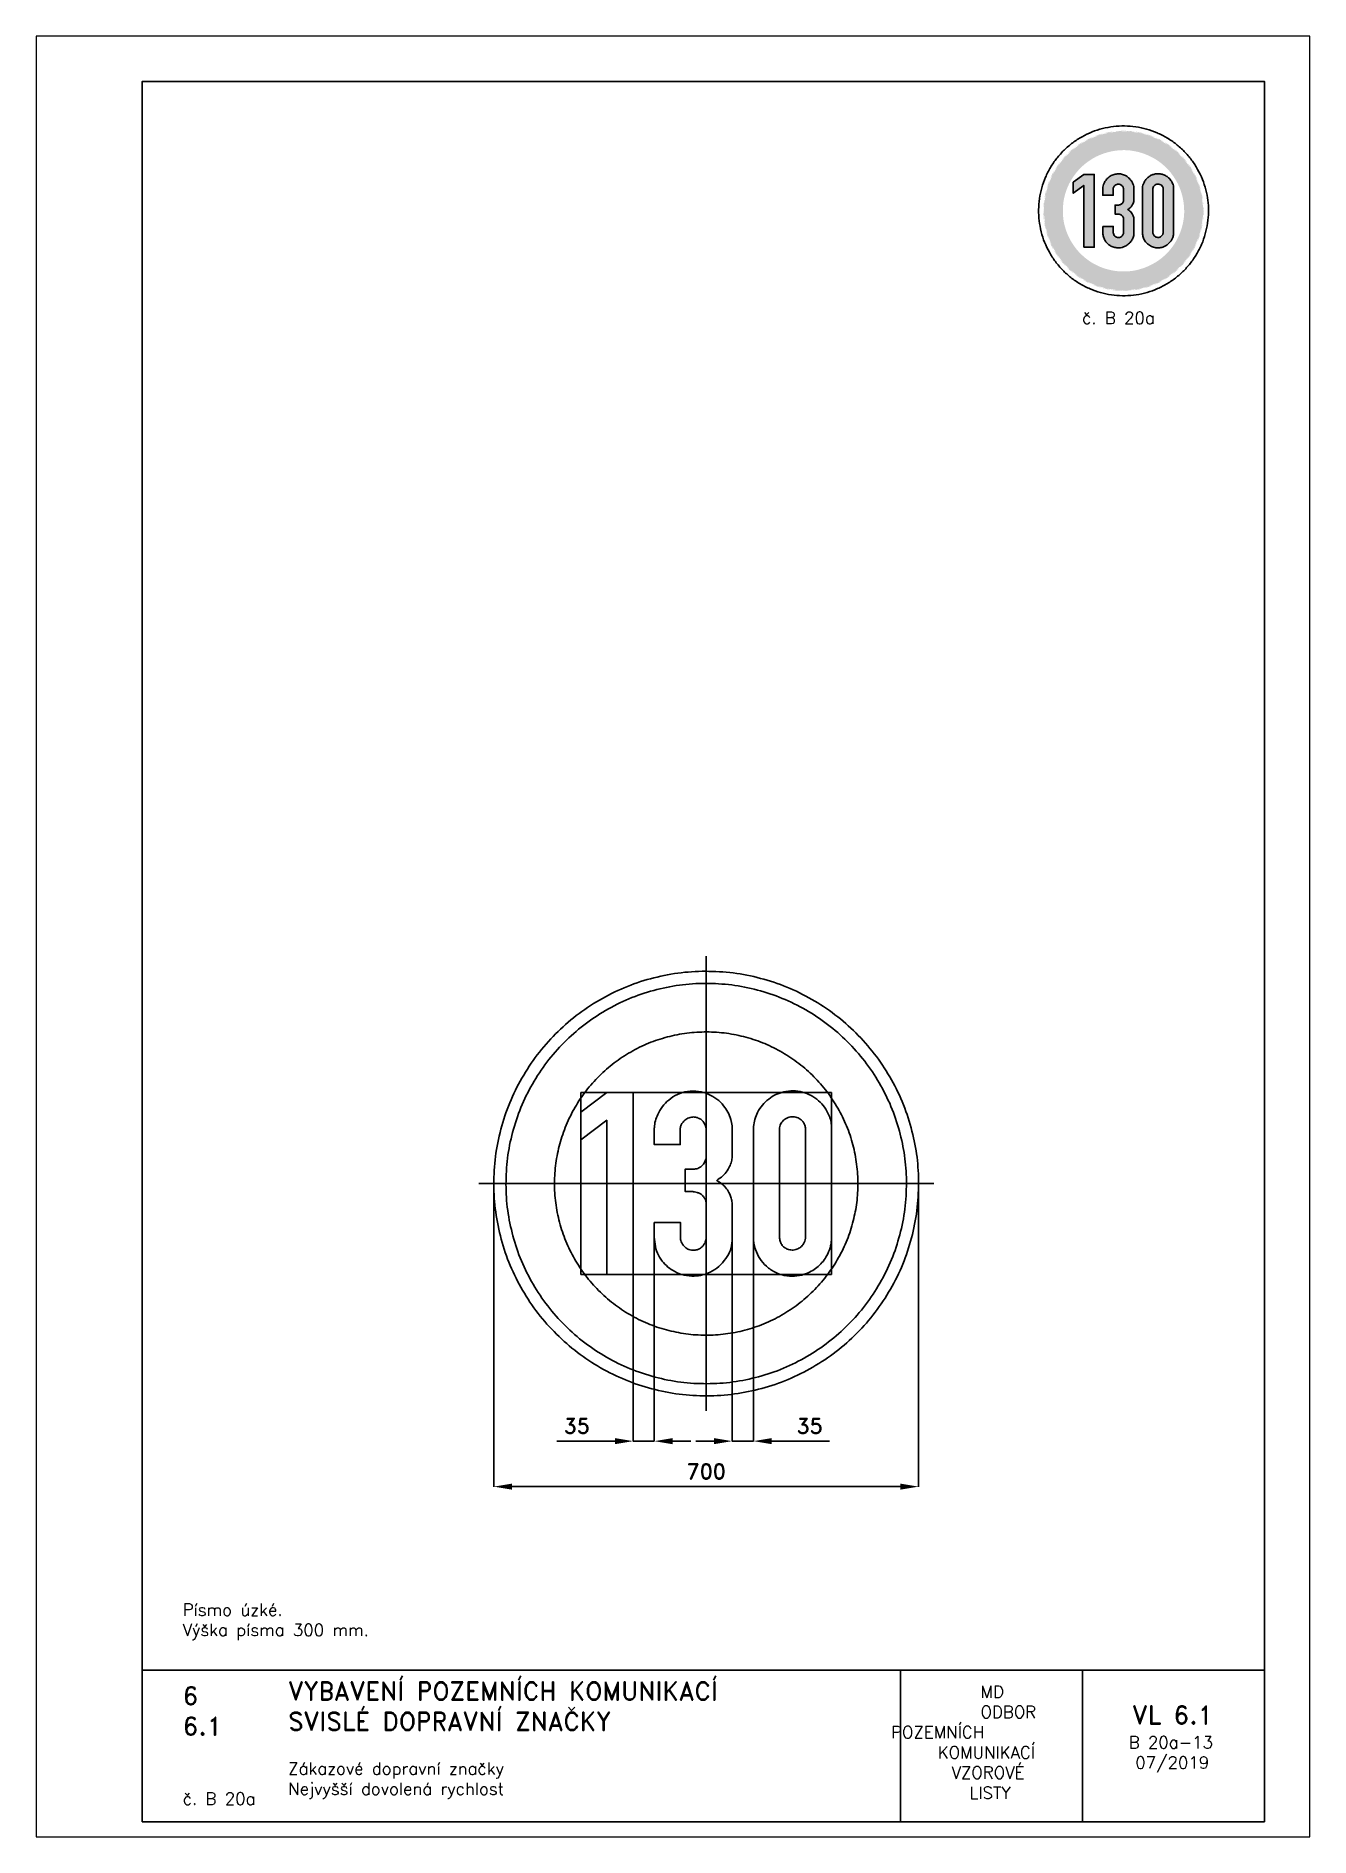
# Paper-space layout 'B 20a-13' of a CAD drawing. Header units: millimetres. Extents: x 0 to 210, y 0 to 297.
# The model-space entities are those that its viewports show. They can reach past a viewport. Long polylines and large blocks are cut down to what shows.
import ezdxf

# ---------------------------------------------------------------- set-up
doc = ezdxf.new("R2010")
doc.units = ezdxf.units.MM
doc.header["$LTSCALE"] = 5
doc.linetypes.add('ČERCHOVANÁX2', pattern=[2, 1, -0.5, 0, -0.5])
doc.linetypes.add('ČÁRKOVANÁX2', pattern=[1.5, 1, -0.5])
for name, color, linetype in [('Kóty', 2, 'Continuous'), ('Rozpiska', 7, 'Continuous'), ('Značka', 7, 'Continuous')]:
    doc.layers.add(name, color=color, linetype=linetype)
doc.layers.add('Rámeček', color=6, linetype='Continuous', plot=False)
doc.styles.get("Standard").update_dxf_attribs({"font": 'romand.shx', "height": 25})
doc.dimstyles.get("Standard").update_dxf_attribs({"dimtxt": 25, "dimasz": 30, "dimexe": 0.18, "dimexo": 0.0625, "dimgap": 12.5, "dimtad": 1, "dimdec": 0, "dimzin": 0, "dimdsep": 46, "dimtxsty": 'Standard', "dimcen": 0.09, "dimadec": 0, "dimazin": 0, "dimtfac": 1, "dimtdec": 0, "dimtofl": 0, "dimtmove": 0, "dimatfit": 3, "dimfxl": 1, "dimtolj": 1, "dimtzin": 0, "dimarcsym": 0})

psp = doc.layouts.new('B 20a-13')

# ---------------------------------------------------------------- texts
at = {"layer": 'Rozpiska', "color": 7, "attachment_point": 1}
for s, width, heights, insert, char_height in [('\\pi7.13433;{\\C6;č. B 20a}', 27.9829, [2.67], (165.28, 251.51), 2), ('Písmo úzké.\\PVýška písma 300 mm. {\\H1.83333x; }', 155.5011, [0], (24.17, 38.48), 2), ('6', 149.0422, [0], (24.17, 24.77), 3), ('{\\C6;VYBAVENÍ POZEMNÍCH KOMUNIKACÍ\\P}SVISLÉ DOPRAVNÍ ZNAČKY{\\H1.34524x; }', 149.0422, [0], (41.56, 25.56), 3), ('\\pi14.7414;{\\C6;MD\\P\\pi2.36044;}ODBOR POZEMNÍCH{\\H1.57143x; }\\P\\pi7.69378;KOMUNIKACÍ{\\H1.5x; }\\P\\pi9.97949;{\\C6;VZOROVÉ\\H1.47619x; \\H0.67742x;\\P\\pi12.93187;LISTY\\H1.26984x; }', 33.1018, [0], (140.95, 24.95), 2), ('\\pi1.03113;{\\H1.5x;\\C6;VL 6.1\\P\\pi0.45966;\\H0.66667x;B 20a-13\\H1.66666x; \\H0.6x;\\P\\pi1.5549;07/2019\\H1.80159x; }', 16.0623, [0], (179.66, 21.61), 2), ('6.1', 149.0422, [0], (24.17, 19.78), 3), ('{\\C6;Zákazové dopravní značky\\P}Nejvyšší dovolená rychlost{\\H1.83333x; }', 149.0422, [0], (41.56, 12.29), 2), ('{\\C6;č. B 20a}', 21.5722, [2.67], (24.17, 7.31), 2)]:
    psp.add_mtext_dynamic_manual_height_columns(s, width=width, gutter_width=100, heights=heights, dxfattribs=dict(at, insert=insert, char_height=char_height))

msp = doc.modelspace()

# ---------------------------------------------------------------- blocks, each defined once
blk = doc.blocks.new('*D2')
at = {"layer": 'Defpoints', "color": 0, "transparency": 16777216}
for p in [(-349.9, 4.7), (350, 0.1), (350, -499.8)]:
    blk.add_point(p, dxfattribs=at)
at = {"layer": 'Kóty', "color": 0, "lineweight": -2, "transparency": 16777216}
for p, q in [((-349.9, 4.6), (-349.9, -500)), ((350, 0.1), (350, -500)), ((-319.9, -499.8), (320, -499.8))]:
    blk.add_line(p, q, dxfattribs=at)
at = {"layer": 'Kóty', "color": 0, "transparency": 16777216}
for points in [[(-319.9, -494.8), (-319.9, -504.8), (-349.9, -499.8)], [(320, -494.8), (320, -504.8), (350, -499.8)]]:
    blk.add_solid(points, dxfattribs=at)
at = {"layer": 'Kóty', "color": 0, "transparency": 16777216, "insert": (0.1, -474.8), "char_height": 25, "attachment_point": 5}
blk.add_mtext('\\A1;700', dxfattribs=at)
blk = doc.blocks.new('*D3')
at = {"layer": 'Defpoints', "color": 0, "transparency": 16777216}
for p in [(-85.5, -64.1), (-120.5, -150), (-120.5, -424.8)]:
    blk.add_point(p, dxfattribs=at)
at = {"layer": 'Kóty', "color": 0, "lineweight": -2, "transparency": 16777216}
for p, q in [((-85.5, -64.2), (-85.5, -425)), ((-120.5, -150.1), (-120.5, -425)), ((-150.5, -424.8), (-246, -424.8)), ((-55.5, -424.8), (-25.5, -424.8))]:
    blk.add_line(p, q, dxfattribs=at)
at = {"layer": 'Kóty', "color": 0, "transparency": 16777216}
for points in [[(-150.5, -419.8), (-150.5, -429.8), (-120.5, -424.8)], [(-55.5, -419.8), (-55.5, -429.8), (-85.5, -424.8)]]:
    blk.add_solid(points, dxfattribs=at)
at = {"layer": 'Kóty', "color": 0, "transparency": 16777216, "insert": (-213.2, -399.8), "char_height": 25, "attachment_point": 5}
blk.add_mtext('\\A1;35', dxfattribs=at)
blk = doc.blocks.new('*D4')
at = {"layer": 'Defpoints', "color": 0, "transparency": 16777216}
for p in [(42.9, -83.8), (77.9, -84.6), (77.9, -424.8)]:
    blk.add_point(p, dxfattribs=at)
at = {"layer": 'Kóty', "color": 0, "lineweight": -2, "transparency": 16777216}
for p, q in [((42.9, -83.8), (42.9, -425)), ((77.9, -84.7), (77.9, -425)), ((12.9, -424.8), (-17.1, -424.8)), ((107.9, -424.8), (203.4, -424.8))]:
    blk.add_line(p, q, dxfattribs=at)
at = {"layer": 'Kóty', "color": 0, "transparency": 16777216}
for points in [[(12.9, -419.8), (12.9, -429.8), (42.9, -424.8)], [(107.9, -419.8), (107.9, -429.8), (77.9, -424.8)]]:
    blk.add_solid(points, dxfattribs=at)
at = {"layer": 'Kóty', "color": 0, "transparency": 16777216, "insert": (170.6, -399.8), "char_height": 25, "attachment_point": 5}
blk.add_mtext('\\A1;35', dxfattribs=at)

# ---------------------------------------------------------------- dimensions: what is measured, and where the dimension line sits
at = {"layer": 'Kóty'}
for base, p1, p2, picture, middle in [((350.0499, -499.81724), (-349.92011, 4.69971), (350.0499, 0.11871), '*D2', (0.06489, -474.81724)), ((-120.5, -424.81724), (-85.5, -64.09), (-120.5, -150), '*D3', (-213.2381, -399.81724)), ((77.9, -424.81724), (42.9, -83.77522), (77.9, -84.60945), '*D4', (170.6381, -399.81724))]:
    dim = msp.add_linear_dim(base=base, p1=p1, p2=p2, dimstyle='Standard', dxfattribs=at)
    dim.commit()
    dim.dimension.update_dxf_attribs({"geometry": picture, "text_midpoint": middle})

# ---------------------------------------------------------------- linework, layer by layer
at = {"layer": 'Kóty'}
for points in [[(-120.5, -424.81724), (-85.5, -424.81724)], [(42.9, -424.81724), (77.9, -424.81724)]]:
    msp.add_lwpolyline(points, dxfattribs=at)
at = {"layer": 'Značka', "color": 6, "linetype": 'ČERCHOVANÁX2', "lineweight": 25, "ltscale": 5}
for p, q in [((0, 375), (0, -375)), ((375, 0), (-375, 0))]:
    msp.add_line(p, q, dxfattribs=at)
at = {"layer": 'Značka', "color": 5}
for points in [[(349.9995, 0, -0.00162509), (349.9915, -2.29), (349.9695, -4.58, -0.0321679), (346.4855, -50.21, -0.0357213), (336.8585, -95, -0.0366683), (321.8265, -138.26, -0.0347584), (300.7915, -178.95, -0.0340531), (274.9615, -216.77, -0.0344455), (244.2265, -250.71, -0.03455), (209.5105, -280.56, -0.0344404), (171.0165, -305.37, -0.0344089), (129.7485, -325.22, -0.0344375), (86.1535, -339.23, -0.0344247), (41.1555, -347.72, -0.0344235), (-4.5815, -349.97, -0.0344187), (-50.2445, -346.53, -0.0344068), (-95.0045, -336.86, -0.0344078), (-138.2205, -321.72, -0.0344215), (-178.9535, -300.79, -0.0344121), (-216.7765, -274.98, -0.0344162), (-250.7065, -244.23, -0.0344102), (-280.5603, -209.5, -0.03441), (-305.3741, -171.02, -0.0344148), (-325.224, -129.75, -0.0344146), (-339.2313, -86.15, -0.034419), (-347.72436, -41.16, -0.0344155), (-349.97051, 4.58, -0.0344177), (-346.52787, 50.24, -0.034417), (-336.8598, 95, -0.0344217), (-321.7161, 138.22, -0.0344258), (-300.7927, 178.95, -0.0344196), (-274.98, 216.78, -0.0344133), (-244.2275, 250.71, -0.0344027), (-209.5045, 280.56, -0.0344209), (-171.0175, 305.37, -0.0344083), (-129.7515, 325.22, -0.0344166), (-86.1545, 339.23, -0.0344221), (-41.1565, 347.72, -0.0344238), (4.5805, 349.97, -0.0344187), (50.2435, 346.53, -0.0344057), (95.0035, 336.86, -0.0344279), (138.2195, 321.71, -0.034446), (178.9525, 300.79, -0.0344299), (216.7745, 274.98, -0.034407), (250.7055, 244.23, -0.0343957), (280.5655, 209.5, -0.034484), (305.3735, 171.02, -0.0344124), (325.2025, 129.76, -0.0340792), (339.2305, 86.15, -0.032792), (347.5085, 43.38, -0.0342646), (349.9995, 0)], [(-85.5, -64.09), (-42.6, -64.09), (-42.6, -87.72), (-42.5, -88.91), (-42.4, -90.09, 0.0806839), (-40.2, -97.87, 0.101139), (-35.3, -104.37, 0.107998), (-28.4, -108.75, 0.103915), (-20.3, -109.97, 0.0956945), (-12.9, -108.42, 0.0970766), (-6.7, -104.28, 0.0609566), (-3.7, -100.67, 0.0542794), (-1.5, -96.47), (-0.6, -93.59), (0, -90.63), (0.1, -90.05), (0.2, -89.47), (0.2, -33.5), (0.1, -32.67), (0.1, -31.84, 0.0830022), (-1.2, -26.78, 0.0643341), (-4, -22.22, 0.0512233), (-6.9, -19.01, 0.0604898), (-10.3, -16.56, 0.0579948), (-14.8, -14.76, 0.0284006), (-19.5, -13.72), (-20.8, -13.49), (-22.1, -13.28), (-34.6, -13.28), (-34.6, 23.91), (-21.7, 23.91), (-20.5, 23.87, 0.015024), (-19.4, 23.88, 0.0598741), (-15.7, 24.49, 0.0453323), (-12.2, 25.88, 0.0555164), (-8, 28.46, 0.0685556), (-4.7, 31.94), (-2.9, 34.59), (-1.6, 37.47), (-0.6, 40), (0, 42.62), (0, 43.31), (0.1, 44), (0.1, 87.75), (0.1, 88.94), (0, 90.12, 0.0675273), (-1, 95.18, 0.0618447), (-3.4, 99.84, 0.0670533), (-6.9, 104.18, 0.0710833), (-11.5, 107.38, 0.0816599), (-17.7, 109.48, 0.0815567), (-24.2, 109.53, 0.101165), (-31.9, 106.9, 0.0908111), (-38.2, 101.47, 0.0721591), (-41.4, 96.66, 0.106522), (-42.7, 91.25), (-42.7, 90.42), (-42.7, 89.59), (-42.7, 64.25), (-85.5, 64.25), (-85.5, 90.5), (-85.5, 91.52), (-85.4, 92.53, -0.057623), (-83.8, 103.47, -0.0461001), (-79.9, 113.94, -0.0569627), (-72.2, 126.87, -0.0602715), (-61.8, 137.66, -0.0706124), (-47.3, 146.97, -0.073497), (-30.7, 151.81, -0.075902), (-12.9, 152.07, -0.0742853), (4.2, 147.09, -0.0642329), (17.6, 139.19, -0.0605007), (28.7, 128.22, -0.0505958), (35.8, 117.61, -0.0564412), (40.5, 105.81), (41.8, 100.5), (42.6, 95.09), (42.8, 93.39), (42.9, 91.69), (42.9, 45.66), (42.8, 44.14), (42.7, 42.62, -0.0495762), (40.9, 34.11, -0.0467249), (37.5, 26.03, -0.0604092), (31.1, 16.44, -0.0653487), (22.7, 8.78), (20, 6.98), (17.3, 5.28), (21.9, 2.25), (26.2, -1.03, -0.0546626), (33.4, -8.44, -0.059759), (38.7, -17.28, -0.044547), (41.3, -24.33, -0.0419346), (42.6, -31.69), (42.8, -33.02), (42.9, -34.34), (42.9, -91.09), (42.9, -92.66), (42.8, -94.22, -0.0794748), (39.8, -109.57, -0.0665756), (32.3, -123.62, -0.0684903), (21, -136.62, -0.0695577), (6.7, -145.97, -0.0562688), (-6.1, -150.77, -0.0564124), (-19.7, -152.59, -0.0672975), (-36.2, -151.04, -0.0683426), (-51.7, -145.16, -0.0573947), (-63, -137.63, -0.0555198), (-72.3, -127.72, -0.0630468), (-80.3, -114.61, -0.0729324), (-84.3, -100.03), (-84.9, -95.85), (-85.3, -91.66), (-85.4, -90.86), (-85.5, -90.06), (-85.5, -64.09)], [(77.9, 90.41), (78, 92.17), (78.1, 93.94, -0.0515146), (80.2, 105.9, -0.050391), (84.8, 117.25, -0.059158), (92.6, 129.41, -0.059882), (103, 139.38, -0.0573995), (114.7, 146.65, -0.0559836), (127.8, 151.13, -0.0628941), (143.4, 152.89, -0.0650532), (158.9, 150.69, -0.0622005), (172.8, 145.27, -0.0595573), (185.1, 136.66, -0.0589398), (195.1, 125.77, -0.061246), (202.2, 112.84, -0.0428431), (205.3, 103.67, -0.0470036), (206.6, 94.16), (206.7, 92.61), (206.7, 91.06), (206.7, -90.31), (206.7, -91.55), (206.6, -92.78, -0.0568501), (204.2, -106.13, -0.0569587), (198.8, -118.72, -0.0908962), (184.7, -136.52, -0.0926208), (165.3, -148.19, -0.0699359), (149.5, -152.4, -0.0683503), (133.2, -152.16, -0.0774048), (114.9, -146.85, -0.0793175), (99.2, -136.22, -0.0686365), (88.4, -123.77, -0.0640299), (81.3, -108.97, -0.0358291), (79, -100.67, -0.041761), (78, -92.16), (77.9, -91.14), (77.9, -90.13), (77.9, 90.41)], [(120.6, 88.41), (120.6, -86.31), (120.6, -87.45), (120.7, -88.59, 0.053819), (121.9, -94.97, 0.0838881), (124.6, -100.75, 0.0847199), (128.6, -105.05, 0.073971), (133.8, -107.97, 0.0936198), (141.6, -109.63, 0.0988852), (149.4, -108.28, 0.0896328), (155.6, -104.8, 0.0841404), (160.3, -99.41, 0.059405), (162.5, -95.02, 0.0649467), (163.6, -90.28), (163.7, -89.47), (163.7, -88.66), (163.7, 89.34), (163.7, 90.67), (163.6, 92, 0.0795272), (162.2, 97.43, 0.0746207), (159.2, 102.25, 0.0993011), (153.2, 107.37, 0.0964598), (145.6, 109.84, 0.104446), (137, 109.48, 0.104035), (129.2, 105.66, 0.0980053), (123.6, 99.68, 0.112812), (120.9, 92.16), (120.7, 90.29), (120.6, 88.41)]]:
    msp.add_lwpolyline(points, format="xyb", dxfattribs=at)
at = {"layer": 'Značka', "color": 1}
for points in [[(329.9995, 0, -0.00163877), (329.9925, -2.16), (329.9715, -4.32, -0.032167), (326.6865, -47.34, -0.0357252), (317.6095, -89.58, -0.0366653), (303.4365, -130.36, -0.0347514), (283.6035, -168.73, -0.0340415), (259.2495, -204.39, -0.0344421), (230.2705, -236.38, -0.034571), (197.5385, -264.53, -0.0344301), (161.2445, -287.92, -0.0343738), (122.3345, -306.64, -0.0344109), (81.2305, -319.85, -0.0344178), (38.8045, -327.85, -0.0344261), (-4.3205, -329.97, -0.0344399), (-47.3735, -326.73, -0.0344106), (-89.5755, -317.61, -0.0344272), (-130.3225, -303.33, -0.0344047), (-168.7275, -283.6, -0.0344121), (-204.3895, -259.27, -0.0344081), (-236.3805, -230.27, -0.0344088), (-264.5283, -197.53, -0.0344122), (-287.9242, -161.25, -0.034422), (-306.6398, -122.34, -0.0344109), (-319.8467, -81.23, -0.0344219), (-327.8544, -38.8, -0.034418), (-329.9722, 4.32, -0.0344165), (-326.7263, 47.37, -0.0344179), (-317.6107, 89.58, -0.0344204), (-303.3324, 130.32, -0.0344146), (-283.6046, 168.73, -0.0344231), (-259.2669, 204.39, -0.0344241), (-230.2715, 236.38, -0.0344207), (-197.5325, 264.53, -0.0344091), (-161.2455, 287.92, -0.0344124), (-122.3375, 306.64, -0.0343889), (-81.2315, 319.85, -0.0343931), (-38.8045, 327.85, -0.0344038), (4.3195, 329.97, -0.03444), (47.3725, 326.73, -0.0344097), (89.5745, 317.61, -0.0343844), (130.3215, 303.33, -0.0344098), (168.7265, 283.6, -0.0343938), (204.3865, 259.27, -0.0343986), (236.3795, 230.27, -0.0344237), (264.5325, 197.53, -0.034483), (287.9235, 161.25, -0.0344081), (306.6195, 122.35, -0.0340739), (319.8455, 81.23, -0.0327897), (327.6505, 40.91, -0.0342643), (329.9995, 0)], [(249.9995, 0), (249.9945, 1.64), (249.9785, 3.27, 0.0321684), (247.4895, 35.86, 0.0357278), (240.6135, 67.86, 0.0366683), (229.8755, 98.76, 0.0347407), (214.8515, 127.82, 0.034042), (196.4005, 154.84, 0.0344426), (174.4475, 179.08, 0.0345764), (149.6505, 200.4, 0.0344207), (122.1545, 218.12, 0.0343899), (92.6775, 232.3, 0.0344621), (61.5375, 242.31, 0.0344372), (29.3965, 248.37, 0.0344107), (-3.2725, 249.98, 0.03444), (-35.8895, 247.52, 0.0344026), (-67.8605, 240.61, 0.0344237), (-98.7285, 229.8, 0.0344442), (-127.8235, 214.85, 0.0344125), (-154.8405, 196.41, 0.0344064), (-179.0755, 174.45, 0.0344184), (-200.4005, 149.65, 0.0344238), (-218.1245, 122.16, 0.0344228), (-232.3035, 92.68, 0.0344077), (-242.3085, 61.54, 0.0344155), (-248.3745, 29.4, 0.0344161), (-249.9795, -3.27, 0.0344188), (-247.5205, -35.89, 0.0344102), (-240.6145, -67.86, 0.0344218), (-229.7975, -98.73, 0.0344081), (-214.8525, -127.82, 0.0344222), (-196.4145, -154.84, 0.0344446), (-174.4485, -179.08, 0.034454), (-149.6465, -200.4, 0.0344427), (-122.1555, -218.12, 0.034435), (-92.6795, -232.3, 0.0344332), (-61.5385, -242.31, 0.0344343), (-29.3975, -248.37, 0.034411), (3.2715, -249.98, 0.0344399), (35.8885, -247.52, 0.0344018), (67.8595, -240.61, 0.0344236), (98.7285, -229.8, 0.0343961), (127.8225, -214.85, 0.0343879), (154.8385, -196.42, 0.0344015), (179.0755, -174.45, 0.0344192), (200.4035, -149.64, 0.0344679), (218.1235, -122.16, 0.0344181), (232.2875, -92.69, 0.0340873), (242.3075, -61.54, 0.0327857), (248.2205, -30.99, 0.0342604), (249.9995, 0)]]:
    msp.add_lwpolyline(points, format="xyb", dxfattribs=at)
at = {"layer": 'Značka', "color": 6, "linetype": 'ČÁRKOVANÁX2', "ltscale": 2.5}
msp.add_lwpolyline([(-206.8, -150), (-206.8, 150), (206.8, 150), (206.8, -150), (-206.8, -150)], dxfattribs=at)
at = {"layer": 'Značka', "color": 5}
msp.add_lwpolyline([(-163.8, -150), (-163.8, 104.5), (-206.8, 72.37), (-206.8, 117.66), (-163.7, 149.97), (-120.5, 149.97), (-120.5, -150), (-163.8, -150)], dxfattribs=at)

msp.set_redraw_order([(e.dxf.handle, doc.entitydb.next_handle()) for e in msp.query("TEXT MTEXT ATTDEF DIMENSION ARC_DIMENSION")])  # texts and dimensions are drawn at this point

# ---------------------------------------------------------------- hatches: boundary and pattern name
at = {"layer": 'Značka'}
h = psp.add_hatch(color=10, dxfattribs=at)
h.dxf.hatch_style = 1
edge = h.paths.add_edge_path()
edge.add_arc((179.73, 268.19), 12.74, 359.5405, 359.929, ccw=False)
edge.add_arc((177.81, 268.18), 14.65, 359.3006, 359.6384, ccw=False)
edge.add_arc((179.04, 268.16), 13.43, 351.955, 359.325, ccw=False)
edge.add_arc((180.34, 267.97), 12.11, 343.7758, 351.9606, ccw=False)
edge.add_arc((180.58, 267.63), 11.79, 336.6387, 345.0392, ccw=False)
edge.add_arc((179.98, 267.89), 12.45, 328.6772, 336.6384, ccw=False)
edge.add_arc((179.66, 267.85), 12.7, 321.7736, 329.5729, ccw=False)
edge.add_arc((179.78, 267.76), 12.55, 313.8809, 321.7718, ccw=False)
edge.add_arc((179.69, 267.61), 12.5, 306.7375, 314.658, ccw=False)
edge.add_arc((179.66, 267.65), 12.55, 298.8589, 306.7471, ccw=False)
edge.add_arc((179.5, 267.59), 12.58, 291.7498, 299.6241, ccw=False)
edge.add_arc((179.5, 267.57), 12.56, 283.8761, 291.7598, ccw=False)
edge.add_arc((179.35, 267.53), 12.56, 276.735, 284.6201, ccw=False)
edge.add_arc((179.34, 267.53), 12.56, 268.8713, 276.7581, ccw=False)
edge.add_arc((179.17, 267.52), 12.55, 261.7509, 269.641, ccw=False)
edge.add_arc((179.17, 267.54), 12.56, 253.8664, 261.7495, ccw=False)
edge.add_arc((179.01, 267.57), 12.55, 246.7401, 254.6272, ccw=False)
edge.add_arc((179.01, 267.59), 12.57, 238.8712, 246.7526, ccw=False)
edge.add_arc((178.87, 267.67), 12.56, 231.7538, 239.6365, ccw=False)
edge.add_arc((178.87, 267.67), 12.57, 223.8658, 231.7475, ccw=False)
edge.add_arc((178.75, 267.79), 12.56, 216.7477, 224.6304, ccw=False)
edge.add_arc((178.75, 267.79), 12.56, 208.8687, 216.7517, ccw=False)
edge.add_arc((178.66, 267.93), 12.56, 201.7491, 209.6363, ccw=False)
edge.add_arc((178.67, 267.94), 12.56, 193.8724, 201.7555, ccw=False)
edge.add_arc((178.62, 268.09), 12.56, 186.7348, 194.6202, ccw=False)
edge.add_arc((178.62, 268.1), 12.56, 178.8724, 186.757, ccw=False)
edge.add_arc((178.63, 268.27), 12.56, 171.7542, 179.6377, ccw=False)
edge.add_arc((178.63, 268.26), 12.56, 163.865, 171.7509, ccw=False)
edge.add_arc((178.67, 268.43), 12.56, 156.7409, 164.6264, ccw=False)
edge.add_arc((178.67, 268.43), 12.56, 148.8694, 156.7543, ccw=False)
edge.add_arc((178.76, 268.57), 12.56, 141.7522, 149.6382, ccw=False)
edge.add_arc((178.76, 268.57), 12.56, 133.8635, 141.7498, ccw=False)
edge.add_arc((178.88, 268.69), 12.56, 126.746, 134.6322, ccw=False)
edge.add_arc((178.88, 268.69), 12.56, 118.8686, 126.7518, ccw=False)
edge.add_arc((179.03, 268.77), 12.56, 111.7511, 119.6342, ccw=False)
edge.add_arc((179.03, 268.76), 12.57, 103.8749, 111.753, ccw=False)
edge.add_arc((179.19, 268.8), 12.57, 96.7379, 104.6171, ccw=False)
edge.add_arc((179.19, 268.81), 12.56, 88.8738, 96.7556, ccw=False)
edge.add_arc((179.36, 268.82), 12.55, 81.751, 89.6409, ccw=False)
edge.add_arc((179.36, 268.81), 12.57, 73.8666, 81.7493, ccw=False)
edge.add_arc((179.52, 268.76), 12.57, 66.745, 74.6223, ccw=False)
edge.add_arc((179.52, 268.76), 12.56, 58.8705, 66.7532, ccw=False)
edge.add_arc((179.66, 268.67), 12.57, 51.7554, 59.635, ccw=False)
edge.add_arc((179.66, 268.67), 12.57, 43.8662, 51.7471, ccw=False)
edge.add_arc((179.78, 268.56), 12.56, 36.7461, 44.6321, ccw=False)
edge.add_arc((179.81, 268.57), 12.53, 28.8599, 36.7605, ccw=False)
edge.add_arc((179.87, 268.42), 12.56, 21.7328, 29.6163, ccw=False)
edge.add_arc((179.74, 268.37), 12.69, 13.9319, 21.7384, ccw=False)
edge.add_arc((179.93, 268.24), 12.54, 7.1924, 14.7052, ccw=False)
edge.add_arc((180.49, 268.31), 11.97, -0.6369, 7.2122, ccw=False)
edge = h.paths.add_edge_path(flags=16)
edge.add_line((189.27, 268.17), (189.27, 268.24))
edge.add_line((189.27, 268.24), (189.27, 268.3))
edge.add_arc((179.09, 268.18), 10.17, 0.6844, 8.0539)
edge.add_arc((180.08, 268.32), 9.17, 8.0409, 16.2269)
edge.add_arc((180.26, 268.58), 8.93, 14.9505, 23.3485)
edge.add_arc((179.8, 268.38), 9.43, 23.3698, 31.3267)
edge.add_arc((179.56, 268.41), 9.62, 30.4278, 38.2249)
edge.add_arc((179.65, 268.49), 9.51, 38.2162, 46.1073)
edge.add_arc((179.59, 268.6), 9.47, 45.3548, 53.2753)
edge.add_arc((179.56, 268.57), 9.51, 53.2514, 61.1371)
edge.add_arc((179.44, 268.62), 9.52, 60.373, 68.2515)
edge.add_arc((179.45, 268.64), 9.5, 68.2323, 76.1275)
edge.add_arc((179.33, 268.66), 9.51, 75.3776, 83.2669)
edge.add_arc((179.32, 268.66), 9.52, 83.2371, 91.1203)
edge.add_arc((179.2, 268.66), 9.51, 90.3678, 98.2577)
edge.add_arc((179.2, 268.65), 9.52, 98.2554, 106.1372)
edge.add_arc((179.07, 268.62), 9.51, 105.3563, 113.242)
edge.add_arc((179.07, 268.63), 9.51, 113.2544, 121.1449)
edge.add_arc((178.97, 268.55), 9.52, 120.3704, 128.2533)
edge.add_arc((178.96, 268.55), 9.52, 128.2332, 136.1162)
edge.add_arc((178.87, 268.47), 9.51, 135.3728, 143.2574)
edge.add_arc((178.87, 268.47), 9.51, 143.251, 151.1375)
edge.add_arc((178.81, 268.35), 9.52, 150.3695, 158.2551)
edge.add_arc((178.81, 268.35), 9.52, 158.2376, 166.1222)
edge.add_arc((178.78, 268.23), 9.52, 165.3806, 173.2639)
edge.add_arc((178.78, 268.23), 9.51, 173.2363, 181.1212)
edge.add_arc((178.78, 268.1), 9.51, 180.3693, 188.2562)
edge.add_arc((178.78, 268.1), 9.52, 188.2547, 196.1379)
edge.add_arc((178.81, 267.98), 9.51, 195.3554, 203.2429)
edge.add_arc((178.82, 267.98), 9.52, 203.2582, 211.1411)
edge.add_arc((178.88, 267.87), 9.51, 210.3687, 218.255)
edge.add_arc((178.88, 267.86), 9.51, 218.229, 226.1204)
edge.add_arc((178.96, 267.77), 9.5, 225.3683, 233.2619)
edge.add_arc((178.97, 267.77), 9.51, 233.2496, 241.1389)
edge.add_arc((179.08, 267.71), 9.51, 240.368, 248.2566)
edge.add_arc((179.09, 267.71), 9.51, 248.2354, 256.1245)
edge.add_arc((179.21, 267.68), 9.51, 255.378, 263.2665)
edge.add_arc((179.21, 267.69), 9.52, 263.237, 271.1204)
edge.add_arc((179.34, 267.68), 9.51, 270.3677, 278.2578)
edge.add_arc((179.34, 267.69), 9.52, 278.2556, 286.137)
edge.add_arc((179.46, 267.72), 9.51, 285.3563, 293.2419)
edge.add_arc((179.46, 267.73), 9.52, 293.2596, 301.1397)
edge.add_arc((179.57, 267.79), 9.52, 300.3581, 308.2367)
edge.add_arc((179.57, 267.79), 9.52, 308.2467, 316.1287)
edge.add_arc((179.66, 267.88), 9.52, 315.3841, 323.2689)
edge.add_arc((179.67, 267.87), 9.5, 323.2362, 331.1333)
edge.add_arc((179.72, 267.99), 9.51, 330.3784, 338.2625)
edge.add_arc((179.63, 268.02), 9.61, 338.2636, 346.0736)
edge.add_arc((179.77, 268.12), 9.5, 345.2938, 352.8086)
edge.add_arc((180.2, 268.07), 9.07, 352.7869, 360.6384)
h = psp.add_hatch(color=249, dxfattribs=at)
h.dxf.hatch_style = 1
edge = h.paths.add_edge_path()
edge.add_line((175.85, 265.61), (177.56, 265.61))
edge.add_line((177.56, 265.61), (177.56, 264.66))
edge.add_line((177.56, 264.66), (177.57, 264.62))
edge.add_line((177.57, 264.62), (177.57, 264.57))
edge.add_arc((178.57, 264.68), 1.01, 186.5639, 205.0154)
edge.add_arc((178.39, 264.61), 0.813, 205.4603, 228.5611)
edge.add_arc((178.39, 264.54), 0.766, 225.2655, 249.9212)
edge.add_arc((178.41, 264.57), 0.797, 249.5695, 273.2998)
edge.add_arc((178.44, 264.57), 0.797, 270.8976, 292.7626)
edge.add_arc((178.45, 264.55), 0.775, 292.6433, 314.8221)
edge.add_arc((178.47, 264.56), 0.773, 313.2961, 327.2491)
edge.add_arc((178.39, 264.63), 0.876, 326.1402, 338.5679)
edge.add_line((179.21, 264.31), (179.24, 264.43))
edge.add_line((179.24, 264.43), (179.27, 264.55))
edge.add_line((179.27, 264.55), (179.27, 264.57))
edge.add_line((179.27, 264.57), (179.27, 264.59))
edge.add_line((179.27, 264.59), (179.27, 266.83))
edge.add_line((179.27, 266.83), (179.27, 266.87))
edge.add_line((179.27, 266.87), (179.27, 266.9))
edge.add_arc((178.64, 266.84), 0.634, 4.919, 23.8982)
edge.add_arc((178.46, 266.76), 0.835, 24.1894, 38.9134)
edge.add_arc((178.42, 266.78), 0.847, 36.2309, 47.9601)
edge.add_arc((178.52, 266.9), 0.695, 47.3007, 61.1471)
edge.add_arc((178.46, 266.77), 0.839, 61.5603, 74.8369)
edge.add_arc((178.21, 265.95), 1.7, 74.2692, 80.7764)
edge.add_line((178.49, 267.62), (178.43, 267.63))
edge.add_line((178.43, 267.63), (178.38, 267.64))
edge.add_line((178.38, 267.64), (177.88, 267.64))
edge.add_line((177.88, 267.64), (177.88, 269.13))
edge.add_line((177.88, 269.13), (178.4, 269.13))
edge.add_line((178.4, 269.13), (178.45, 269.13))
edge.add_arc((178.46, 269.86), 0.732, 268.7994, 272.2424)
edge.add_arc((178.46, 269.76), 0.629, 272.509, 286.2147)
edge.add_arc((178.4, 269.95), 0.832, 286.469, 296.8513)
edge.add_arc((178.4, 270.01), 0.891, 295.2066, 307.917)
edge.add_arc((178.51, 269.86), 0.703, 308.6771, 324.3644)
edge.add_line((179.08, 269.45), (179.15, 269.56))
edge.add_line((179.15, 269.56), (179.2, 269.67))
edge.add_line((179.2, 269.67), (179.24, 269.77))
edge.add_line((179.24, 269.77), (179.27, 269.88))
edge.add_line((179.27, 269.88), (179.27, 269.9))
edge.add_line((179.27, 269.9), (179.27, 269.93))
edge.add_line((179.27, 269.93), (179.27, 271.68))
edge.add_line((179.27, 271.68), (179.27, 271.73))
edge.add_line((179.27, 271.73), (179.27, 271.78))
edge.add_arc((178.5, 271.73), 0.767, 3.4529, 18.9055)
edge.add_arc((178.43, 271.69), 0.851, 20.1716, 34.3273)
edge.add_arc((178.42, 271.73), 0.835, 31.2122, 46.5568)
edge.add_arc((178.45, 271.76), 0.792, 47.0436, 63.3074)
edge.add_arc((178.43, 271.76), 0.807, 61.9514, 80.6251)
edge.add_arc((178.42, 271.76), 0.802, 80.2342, 98.8843)
edge.add_arc((178.4, 271.75), 0.813, 97.3047, 120.4114)
edge.add_arc((178.46, 271.65), 0.923, 120.3805, 141.1359)
edge.add_arc((178.34, 271.69), 0.805, 138.1104, 154.6195)
edge.add_arc((178.09, 271.81), 0.528, 154.3276, 178.6489)
edge.add_line((177.56, 271.82), (177.56, 271.79))
edge.add_line((177.56, 271.79), (177.56, 271.76))
edge.add_line((177.56, 271.76), (177.56, 270.74))
edge.add_line((177.56, 270.74), (175.85, 270.74))
edge.add_line((175.85, 270.74), (175.85, 271.79))
edge.add_line((175.85, 271.79), (175.85, 271.83))
edge.add_line((175.85, 271.83), (175.85, 271.87))
edge.add_arc((177.77, 271.82), 1.93, 165.0835, 178.2752, ccw=False)
edge.add_arc((178.26, 271.68), 2.43, 154.2911, 164.8489, ccw=False)
edge.add_arc((178.49, 271.64), 2.65, 142.7052, 155.746, ccw=False)
edge.add_arc((178.37, 271.74), 2.5, 129.1561, 142.9527, ccw=False)
edge.add_arc((178.4, 271.82), 2.45, 114.6251, 130.7814, ccw=False)
edge.add_arc((178.36, 271.9), 2.37, 97.8479, 114.6619, ccw=False)
edge.add_arc((178.43, 271.92), 2.36, 82.1558, 99.5179, ccw=False)
edge.add_arc((178.43, 271.87), 2.41, 65.2661, 82.2598, ccw=False)
edge.add_arc((178.48, 271.82), 2.43, 52.128, 66.8289, ccw=False)
edge.add_arc((178.39, 271.69), 2.59, 38.4131, 52.2619, ccw=False)
edge.add_arc((178.46, 271.69), 2.53, 27.9967, 39.5826, ccw=False)
edge.add_arc((178.71, 271.81), 2.26, 15.2568, 28.1785, ccw=False)
edge.add_line((180.89, 272.4), (180.94, 272.19))
edge.add_line((180.94, 272.19), (180.97, 271.98))
edge.add_line((180.97, 271.98), (180.98, 271.91))
edge.add_line((180.98, 271.91), (180.98, 271.84))
edge.add_line((180.98, 271.84), (180.98, 270))
edge.add_line((180.98, 270), (180.98, 269.94))
edge.add_line((180.98, 269.94), (180.97, 269.88))
edge.add_arc((179.23, 270.07), 1.76, 342.3807, 353.7334, ccw=False)
edge.add_arc((179.11, 270.1), 1.88, 331.8286, 342.5294, ccw=False)
edge.add_arc((179.06, 270.08), 1.92, 319.3684, 333.1963, ccw=False)
edge.add_arc((179.18, 269.96), 1.75, 304.8841, 319.8396, ccw=False)
edge.add_line((180.17, 268.52), (180.07, 268.45))
edge.add_line((180.07, 268.45), (179.96, 268.38))
edge.add_line((179.96, 268.38), (180.14, 268.26))
edge.add_line((180.14, 268.26), (180.31, 268.13))
edge.add_arc((179.11, 266.67), 1.9, 37.9189, 50.4341, ccw=False)
edge.add_arc((179.23, 266.77), 1.73, 24.1049, 37.7844, ccw=False)
edge.add_arc((179.29, 266.76), 1.69, 15.1424, 25.345, ccw=False)
edge.add_arc((179.19, 266.74), 1.79, 5.2143, 14.8194, ccw=False)
edge.add_line((180.97, 266.9), (180.98, 266.85))
edge.add_line((180.98, 266.85), (180.98, 266.8))
edge.add_line((180.98, 266.8), (180.98, 264.53))
edge.add_line((180.98, 264.53), (180.98, 264.47))
edge.add_line((180.98, 264.47), (180.98, 264.4))
edge.add_arc((179, 264.47), 1.98, 339.8535, 358.0296, ccw=False)
edge.add_arc((178.61, 264.63), 2.4, 324.2886, 339.5241, ccw=False)
edge.add_arc((178.44, 264.61), 2.53, 311.1657, 326.838, ccw=False)
edge.add_arc((178.48, 264.57), 2.47, 295.2206, 311.1364, ccw=False)
edge.add_arc((178.43, 264.5), 2.44, 284.1149, 296.9972, ccw=False)
edge.add_arc((178.43, 264.51), 2.44, 271.1647, 284.0798, ccw=False)
edge.add_arc((178.38, 264.54), 2.47, 256.9333, 272.3335, ccw=False)
edge.add_arc((178.36, 264.51), 2.44, 241.4062, 257.0448, ccw=False)
edge.add_arc((178.28, 264.48), 2.37, 229.7519, 242.8914, ccw=False)
edge.add_arc((178.34, 264.54), 2.46, 216.8256, 229.5368, ccw=False)
edge.add_arc((178.29, 264.59), 2.45, 204.1773, 218.6075, ccw=False)
edge.add_arc((177.96, 264.42), 2.08, 186.9989, 203.6842, ccw=False)
edge.add_line((175.89, 264.17), (175.87, 264.34))
edge.add_line((175.87, 264.34), (175.85, 264.51))
edge.add_line((175.85, 264.51), (175.85, 264.54))
edge.add_line((175.85, 264.54), (175.85, 264.57))
edge.add_line((175.85, 264.57), (175.85, 265.61))
edge = h.paths.add_edge_path()
edge.add_line((182.38, 271.79), (182.39, 271.86))
edge.add_line((182.39, 271.86), (182.39, 271.93))
edge.add_arc((184.75, 271.76), 2.36, 164.1433, 175.9391, ccw=False)
edge.add_arc((184.81, 271.72), 2.44, 152.1685, 163.7075, ccw=False)
edge.add_arc((184.86, 271.79), 2.45, 140.5508, 154.0931, ccw=False)
edge.add_arc((184.84, 271.82), 2.41, 126.9369, 140.6445, ccw=False)
edge.add_arc((184.88, 271.86), 2.41, 115.2852, 128.4258, ccw=False)
edge.add_arc((184.91, 271.8), 2.48, 102.4713, 115.2885, ccw=False)
edge.add_arc((184.97, 271.78), 2.51, 89.2393, 103.6346, ccw=False)
edge.add_arc((184.98, 271.87), 2.42, 74.4776, 89.3657, ccw=False)
edge.add_arc((185.03, 271.87), 2.41, 61.5793, 75.8163, ccw=False)
edge.add_arc((184.98, 271.75), 2.53, 48.1913, 61.8247, ccw=False)
edge.add_arc((185.03, 271.73), 2.52, 35.8142, 49.3066, ccw=False)
edge.add_arc((185.11, 271.79), 2.42, 21.7621, 35.7812, ccw=False)
edge.add_arc((185.28, 271.78), 2.26, 13.7718, 23.5847, ccw=False)
edge.add_arc((185.49, 271.85), 2.05, 2.4017, 13.1662, ccw=False)
edge.add_line((187.53, 271.94), (187.53, 271.88))
edge.add_line((187.53, 271.88), (187.53, 271.81))
edge.add_line((187.53, 271.81), (187.53, 264.56))
edge.add_line((187.53, 264.56), (187.53, 264.51))
edge.add_line((187.53, 264.51), (187.53, 264.46))
edge.add_arc((185.14, 264.61), 2.39, 343.301, 356.316, ccw=False)
edge.add_arc((185.12, 264.62), 2.41, 330.265, 343.3049, ccw=False)
edge.add_arc((184.99, 264.61), 2.52, 311.2286, 332.0034, ccw=False)
edge.add_arc((185.02, 264.55), 2.47, 290.4455, 311.6122, ccw=False)
edge.add_arc((184.96, 264.41), 2.35, 276.9191, 292.9212, ccw=False)
edge.add_arc((184.96, 264.45), 2.4, 261.3362, 276.9766, ccw=False)
edge.add_arc((184.91, 264.54), 2.48, 244.9669, 262.6715, ccw=False)
edge.add_arc((184.88, 264.48), 2.41, 226.8291, 244.9694, ccw=False)
edge.add_arc((184.82, 264.54), 2.41, 213.0878, 228.7935, ccw=False)
edge.add_arc((184.96, 264.62), 2.57, 198.3011, 212.9557, ccw=False)
edge.add_arc((184.79, 264.62), 2.41, 191.3845, 199.5925, ccw=False)
edge.add_arc((184.44, 264.55), 2.06, 181.9193, 191.4847, ccw=False)
edge.add_line((182.39, 264.49), (182.38, 264.53))
edge.add_line((182.38, 264.53), (182.38, 264.57))
edge.add_line((182.38, 264.57), (182.38, 271.79))
edge = h.paths.add_edge_path(flags=16)
edge.add_line((184.09, 271.71), (184.09, 264.72))
edge.add_line((184.09, 264.72), (184.09, 264.67))
edge.add_line((184.09, 264.67), (184.09, 264.63))
edge.add_arc((185.3, 264.72), 1.21, 184.4909, 196.8134)
edge.add_arc((184.88, 264.58), 0.766, 195.4482, 214.629)
edge.add_arc((184.83, 264.52), 0.698, 213.2449, 232.615)
edge.add_arc((184.91, 264.61), 0.811, 232.2231, 249.1452)
edge.add_arc((184.95, 264.65), 0.859, 247.2887, 268.6824)
edge.add_arc((184.95, 264.6), 0.808, 268.5246, 291.114)
edge.add_arc((184.98, 264.6), 0.8, 289.0613, 309.5489)
edge.add_arc((184.95, 264.64), 0.856, 309.2929, 328.5312)
edge.add_arc((184.99, 264.65), 0.83, 326.5834, 340.1821)
edge.add_arc((185.06, 264.63), 0.752, 339.5029, 354.3667)
edge.add_line((185.81, 264.56), (185.81, 264.59))
edge.add_line((185.81, 264.59), (185.81, 264.63))
edge.add_line((185.81, 264.63), (185.81, 271.75))
edge.add_line((185.81, 271.75), (185.81, 271.8))
edge.add_line((185.81, 271.8), (185.81, 271.85))
edge.add_arc((185.1, 271.79), 0.71, 5.3635, 23.5515)
edge.add_arc((185.05, 271.77), 0.765, 23.3633, 40.4335)
edge.add_arc((185, 271.77), 0.802, 38.1829, 60.8667)
edge.add_arc((184.99, 271.74), 0.836, 60.9765, 83.0152)
edge.add_arc((184.95, 271.74), 0.833, 80.4716, 104.3224)
edge.add_arc((184.95, 271.73), 0.844, 104.2142, 127.9718)
edge.add_arc((184.93, 271.71), 0.844, 125.6847, 148.0743)
edge.add_arc((184.81, 271.77), 0.717, 147.3768, 173.1226)
edge.add_line((184.1, 271.86), (184.09, 271.78))
edge.add_line((184.09, 271.78), (184.09, 271.71))
h.paths.add_polyline_path([(172.71, 262.17), (172.71, 272.35), (170.99, 271.07), (170.99, 272.88), (172.72, 274.17), (174.45, 274.17), (174.45, 262.17)])

# ---------------------------------------------------------------- linework, layer by layer
at = {"layer": 'Rozpiska', "color": 7}
for p, q in [((17.5, 27.5), (202.5, 27.5)), ((142.5, 27.5), (142.5, 2.5)), ((172.5, 27.5), (172.5, 2.5))]:
    psp.add_line(p, q, dxfattribs=at)
psp.add_lwpolyline([(17.5, 2.5), (202.5, 2.5), (202.5, 289.5), (17.5, 289.5)], close=True, dxfattribs=at)
at = {"layer": 'Značka', "color": 7}
psp.add_lwpolyline([(193.27, 268.17), (193.27, 268.08), (193.27, 267.99, -0.032167), (193.13, 266.16, -0.035725), (192.74, 264.37, -0.03667), (192.14, 262.64, -0.034753), (191.3, 261.01, -0.034056), (190.27, 259.5, -0.034435), (189.03, 258.14, -0.034545), (187.65, 256.95, -0.034441), (186.11, 255.96, -0.034406), (184.45, 255.16, -0.034436), (182.71, 254.6, -0.034424), (180.91, 254.26, -0.034423), (179.08, 254.17, -0.03442), (177.26, 254.31, -0.034407), (175.47, 254.7, -0.034413), (173.74, 255.3, -0.034431), (172.11, 256.14, -0.034415), (170.59, 257.17, -0.034413), (169.24, 258.4, -0.034396), (168.04, 259.79, -0.034415), (167.05, 261.33, -0.034406), (166.26, 262.98, -0.034415), (165.7, 264.73, -0.034424), (165.36, 266.53, -0.034423), (165.27, 268.36, -0.03442), (165.41, 270.18, -0.034407), (165.79, 271.97, -0.034413), (166.4, 273.7, -0.034431), (167.23, 275.33, -0.034415), (168.27, 276.84, -0.034413), (169.5, 278.2, -0.034396), (170.89, 279.39, -0.034415), (172.43, 280.39, -0.034406), (174.07, 281.18, -0.034415), (175.82, 281.74, -0.034424), (177.62, 282.08, -0.034423), (179.45, 282.17, -0.03442), (181.27, 282.03, -0.034407), (183.07, 281.65, -0.034425), (184.79, 281.04, -0.034441), (186.43, 280.2, -0.034434), (187.94, 279.17, -0.034399), (189.29, 277.94, -0.03441), (190.49, 276.55, -0.034492), (191.48, 275.01, -0.034402), (192.27, 273.36, -0.034094), (192.83, 271.62, -0.032808), (193.17, 269.91, -0.034276), (193.27, 268.17)], format="xyb", dxfattribs=at)
at = {"layer": 'Značka', "color": 249}
psp.add_lwpolyline([(172.71, 262.17), (172.71, 272.35), (170.99, 271.07), (170.99, 272.88), (172.72, 274.17), (174.45, 274.17), (174.45, 262.17), (172.71, 262.17)], dxfattribs=at)
for points in [[(175.85, 265.61), (177.56, 265.61), (177.56, 264.66), (177.57, 264.62), (177.57, 264.57, 0.080684), (177.66, 264.26, 0.101139), (177.85, 264, 0.107998), (178.13, 263.82, 0.103915), (178.45, 263.77, 0.095695), (178.75, 263.84, 0.097077), (179, 264, 0.060957), (179.12, 264.15, 0.054279), (179.21, 264.31), (179.24, 264.43), (179.27, 264.55), (179.27, 264.57), (179.27, 264.59), (179.27, 266.83), (179.27, 266.87), (179.27, 266.9, 0.083002), (179.22, 267.1, 0.064334), (179.11, 267.28, 0.051223), (178.99, 267.41, 0.06049), (178.85, 267.51, 0.057995), (178.67, 267.58, 0.028401), (178.49, 267.62), (178.43, 267.63), (178.38, 267.64), (177.88, 267.64), (177.88, 269.13), (178.4, 269.13), (178.45, 269.13, 0.015024), (178.49, 269.13, 0.059874), (178.64, 269.15, 0.045332), (178.78, 269.21, 0.055516), (178.95, 269.31, 0.068556), (179.08, 269.45), (179.15, 269.56), (179.2, 269.67), (179.24, 269.77), (179.27, 269.88), (179.27, 269.9), (179.27, 269.93), (179.27, 271.68), (179.27, 271.73), (179.27, 271.78, 0.067527), (179.23, 271.98, 0.061845), (179.13, 272.17, 0.067053), (178.99, 272.34, 0.071083), (178.81, 272.47, 0.08166), (178.56, 272.55, 0.081557), (178.3, 272.55, 0.101165), (177.99, 272.45, 0.090811), (177.74, 272.23, 0.072159), (177.61, 272.04, 0.106522), (177.56, 271.82), (177.56, 271.79), (177.56, 271.76), (177.56, 270.74), (175.85, 270.74), (175.85, 271.79), (175.85, 271.83), (175.85, 271.87, -0.057623), (175.91, 272.31, -0.0461), (176.07, 272.73, -0.056963), (176.38, 273.25, -0.060272), (176.79, 273.68, -0.070612), (177.37, 274.05, -0.073497), (178.04, 274.24, -0.075902), (178.75, 274.25, -0.074285), (179.43, 274.06, -0.064233), (179.97, 273.74, -0.060501), (180.41, 273.3, -0.050596), (180.7, 272.88, -0.056441), (180.89, 272.4), (180.94, 272.19), (180.97, 271.98), (180.98, 271.91), (180.98, 271.84), (180.98, 270), (180.98, 269.94), (180.97, 269.88, -0.049576), (180.9, 269.54, -0.046725), (180.77, 269.21, -0.060409), (180.51, 268.83, -0.065349), (180.17, 268.52), (180.07, 268.45), (179.96, 268.38), (180.14, 268.26), (180.31, 268.13, -0.054663), (180.6, 267.83, -0.059759), (180.81, 267.48, -0.044547), (180.92, 267.2, -0.041935), (180.97, 266.9), (180.98, 266.85), (180.98, 266.8), (180.98, 264.53), (180.98, 264.47), (180.98, 264.4, -0.079475), (180.86, 263.79, -0.066576), (180.56, 263.23, -0.06849), (180.11, 262.71, -0.069558), (179.53, 262.33, -0.056269), (179.02, 262.14, -0.056412), (178.48, 262.07, -0.067297), (177.82, 262.13, -0.068343), (177.2, 262.37, -0.057395), (176.75, 262.67, -0.05552), (176.37, 263.06, -0.063047), (176.05, 263.59, -0.072932), (175.89, 264.17), (175.87, 264.34), (175.85, 264.51), (175.85, 264.54), (175.85, 264.57), (175.85, 265.61)], [(182.38, 271.79), (182.39, 271.86), (182.39, 271.93, -0.051515), (182.47, 272.41, -0.050391), (182.66, 272.86, -0.059158), (182.97, 273.35, -0.059882), (183.39, 273.75, -0.057399), (183.85, 274.04, -0.055984), (184.38, 274.22, -0.062894), (185, 274.29, -0.065053), (185.62, 274.2, -0.0622), (186.18, 273.98, -0.059557), (186.67, 273.64, -0.05894), (187.07, 273.2, -0.061246), (187.35, 272.69, -0.042843), (187.48, 272.32, -0.047004), (187.53, 271.94), (187.53, 271.88), (187.53, 271.81), (187.53, 264.56), (187.53, 264.51), (187.53, 264.46, -0.05685), (187.43, 263.93, -0.056959), (187.22, 263.42, -0.090896), (186.65, 262.71, -0.092621), (185.88, 262.24, -0.069936), (185.25, 262.08, -0.06835), (184.59, 262.09, -0.077405), (183.86, 262.3, -0.079317), (183.23, 262.72, -0.068637), (182.8, 263.22, -0.06403), (182.52, 263.81, -0.035829), (182.43, 264.15, -0.041761), (182.39, 264.49), (182.38, 264.53), (182.38, 264.57), (182.38, 271.79)], [(184.09, 271.71), (184.09, 264.72), (184.09, 264.67), (184.09, 264.63, 0.053819), (184.14, 264.37, 0.083888), (184.25, 264.14, 0.08472), (184.41, 263.97, 0.073971), (184.62, 263.85, 0.09362), (184.93, 263.79, 0.098885), (185.24, 263.84, 0.089633), (185.49, 263.98, 0.08414), (185.68, 264.2, 0.059405), (185.77, 264.37, 0.064947), (185.81, 264.56), (185.81, 264.59), (185.81, 264.63), (185.81, 271.75), (185.81, 271.8), (185.81, 271.85, 0.079527), (185.75, 272.07, 0.074621), (185.63, 272.26, 0.099301), (185.39, 272.47, 0.09646), (185.09, 272.57, 0.104446), (184.75, 272.55, 0.104035), (184.43, 272.4, 0.098005), (184.21, 272.16, 0.112812), (184.1, 271.86), (184.09, 271.78), (184.09, 271.71)]]:
    psp.add_lwpolyline(points, format="xyb", dxfattribs=at)

psp.set_redraw_order([(e.dxf.handle, doc.entitydb.next_handle()) for e in psp.query("TEXT MTEXT ATTDEF DIMENSION ARC_DIMENSION")])  # texts and dimensions are drawn at this point

# ---------------------------------------------------------------- viewports
at = {"layer": 'Rámeček'}
psp.add_viewport(center=(105, 148.5), size=(210, 297), view_center_point=(-54.71498, 407.43126), view_height=2970.000011, dxfattribs=at)

doc.saveas('drawing.dxf')
